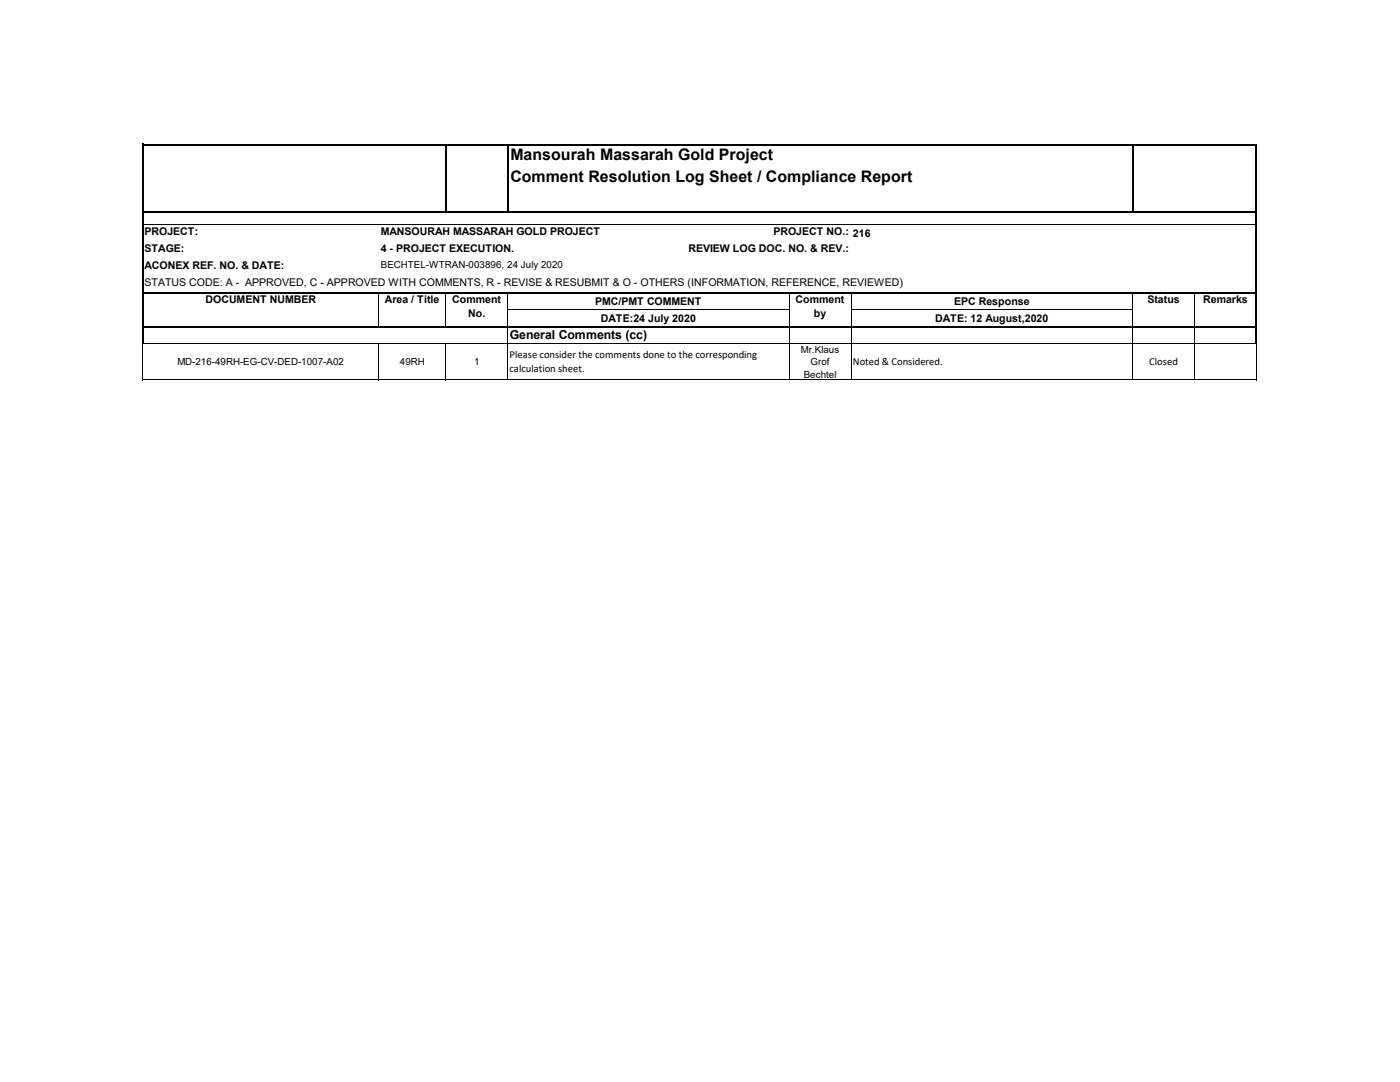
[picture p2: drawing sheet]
<svg xmlns="http://www.w3.org/2000/svg" width="279mm" height="216mm" viewBox="0 0 279 216" stroke-linecap="round" stroke-linejoin="round" font-family="sans-serif">
<defs><g id="words">
<g font-size="3.2">
<text x="101.9" y="32">Mansourah Massarah Gold Project</text>
<text x="101.9" y="36.4">Comment Resolution Log Sheet / Compliance Report</text>
</g>
<text font-size="2.5" x="101.7" y="67.7">General Comments (cc)</text>
<g font-size="2.1">
<text x="28.8" y="47">PROJECT:</text>
<text x="76" y="47">MANSOURAH MASSARAH GOLD PROJECT</text>
<text x="154.3" y="47">PROJECT NO.: 216</text>
<text x="28.8" y="50.4">STAGE:</text>
<text x="28.8" y="53.8">ACONEX REF. NO. &amp; DATE:</text>
<text x="76" y="50.4">4 - PROJECT EXECUTION.</text>
<text x="137.4" y="50.4">REVIEW LOG DOC. NO. &amp; REV.:</text>
<text x="28.8" y="57.1">STATUS CODE: A - APPROVED, C - APPROVED WITH COMMENTS, R - REVISE &amp; RESUBMIT &amp; O - OTHERS (INFORMATION, REFERENCE, REVIEWED)</text>
<text x="41" y="60.5">DOCUMENT NUMBER</text>
<text x="76.8" y="60.5">Area / Title</text>
<text x="90.3" y="60.5">Comment</text>
<text x="93.4" y="63.3">No.</text>
<text x="118.8" y="60.8">PMC/PMT COMMENT</text>
<text x="119.9" y="64.2">DATE:24 July 2020</text>
<text x="158.8" y="60.5">Comment</text>
<text x="162.4" y="63.3">by</text>
<text x="186.6" y="64.2">DATE: 12 August,2020</text>
<text x="190.4" y="60.8">EPC Response</text>
<text x="229" y="60.5">Status</text>
<text x="240.1" y="60.5">Remarks</text>
<text x="101.7" y="71.5">Please consider the comments done to the corresponding</text>
<text x="101.7" y="74.3">calculation sheet.</text>
<text x="170.2" y="72.9">Noted &amp; Considered.</text>
<text x="229.4" y="72.9">Closed</text>
</g>
<g font-size="1.9">
<text x="76" y="53.6">BECHTEL-WTRAN-003896, 24 July 2020</text>
<text x="159.9" y="70.4">Mr.Klaus</text>
<text x="35.4" y="72.9">MD-216-49RH-EG-CV-DED-1007-A02</text>
<text x="79.8" y="72.9">49RH</text>
<text x="94.7" y="72.9">1</text>
<text x="160.4" y="75.4">Bechtel</text>
<text x="161.8" y="72.9">Grof</text>
</g>
</g></defs>
<path d="M28.4 28.7v39.9M88.9 29v13.5M101.3 29v13.5M226 29v13.5M250.7 29v39.6M28.6 42.3h222.3M28.6 58.4h222.3M28.6 65.2h222.3" fill="none" stroke="#000" stroke-width=".34"/>
<g fill="none" stroke="#000" stroke-width=".2">
<path d="M28.6 44.8h222M75.6 58.5v6.5M88.9 58.5v6.5M101.3 58.5v6.5M157.5 58.5v6.5M169.8 58.5v6.5M226 58.5v6.5M238.4 58.5v6.5M28.4 68.6v7.3M28.5 75.8h222.3M28.6 68.5h222M75.6 68.6v7.3"/>
<path d="M88.9 68.6v7.3M101.3 65.3v10.6M101.4 61.8h56.2M157.5 65.3v10.6M169.8 65.3v10.6M169.9 61.8h56.2M226 65.3v10.6M238.4 65.3v10.6M250.7 68.6v7.3"/>
</g>
<path d="M28.6 28.9h222.3" fill="none" stroke="#000" stroke-width=".3"/>
<use href="#words"/>
</svg>
